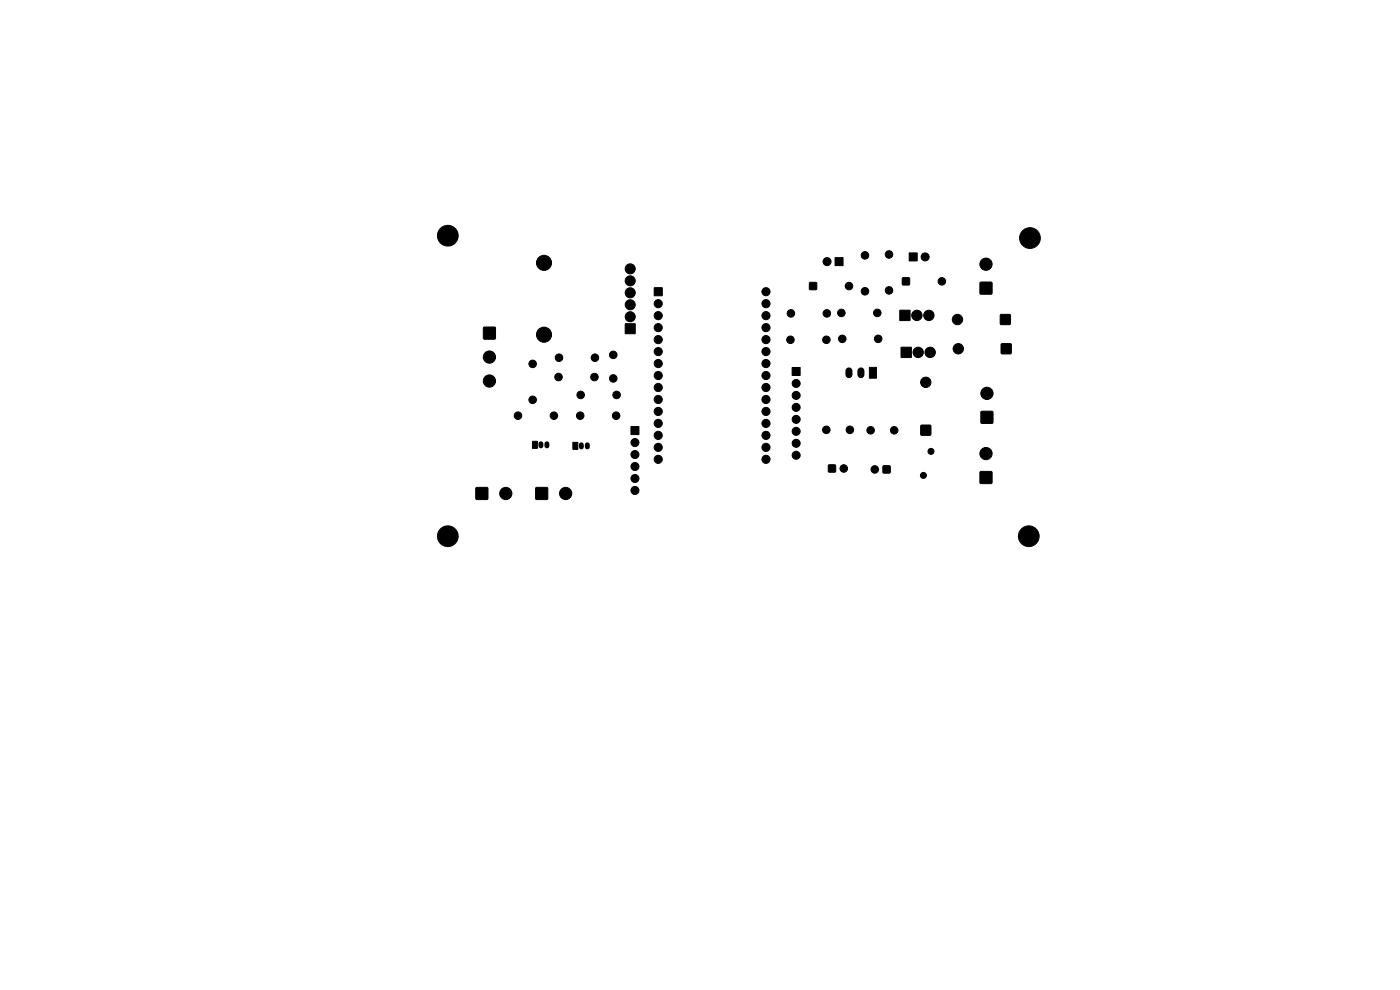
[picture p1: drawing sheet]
<svg xmlns="http://www.w3.org/2000/svg" width="297mm" height="210mm" viewBox="0 0 297 210" stroke-linecap="round" stroke-linejoin="round" font-family="sans-serif">
<g fill="#000" stroke="#000" stroke-width=".21">
<path d="M177.1 54.7h1.7v1.7h-1.7zM191.5 59h1.4v1.4h-1.4zM192.9 53.7h1.7v1.7h-1.7zM102.6 69.4h2.5v2.5h-2.5zM132.7 68.7h2v2.1h-2zM138.8 61h1.7v1.7h-1.7zM168 78h1.8v1.7h-1.8zM171.8 60h1.4v1.4h-1.4zM184.4 77.9h1.5v2.3h-1.5zM190.9 65.8h2.1v2.2h-2.1zM191.2 73.7h2.1v2.1h-2.1zM207.9 59.9h2.5v2.5h-2.5z"/>
<path d="M212.3 66.8h2v2h-2zM212.4 73h2.1v2h-2.1zM113 93.6h1v1.5h-1zM121.5 93.8h1.1v1.5h-1.1zM133.9 90.5h1.6v1.7h-1.6zM175.8 98.7h1.4v1.4h-1.4zM195.4 90.2h2v2.1h-2zM208.1 87.3h2.5v2.5h-2.5zM101 103.5h2.4v2.4h-2.4zM113.7 103.5h2.4v2.4h-2.4zM187.4 98.9h1.4v1.4h-1.4zM207.9 100.1h2.5v2.4h-2.5z"/>
<circle cx="95" cy="50" r="2.2"/>
<circle cx="95" cy="50" r="1.3"/>
<circle cx="115.4" cy="55.8" r="1.6"/>
<circle cx="133.7" cy="59.6" r="1.07"/>
<circle cx="133.7" cy="57" r="1.07"/>
<circle cx="175.5" cy="55.5" r=".85"/>
<circle cx="183.5" cy="54.2" r=".8"/>
<circle cx="188.6" cy="54" r=".8"/>
<circle cx="196.3" cy="54.5" r=".85"/>
<circle cx="199.8" cy="59.7" r=".8"/>
<circle cx="209.2" cy="56" r="1.3"/>
<circle cx="218.5" cy="50.5" r="1.3"/>
<circle cx="218.5" cy="50.5" r="2.2"/>
<circle cx="103.8" cy="75.7" r="1.3"/>
<circle cx="113" cy="77.2" r=".8"/>
<circle cx="115.4" cy="71" r="1.6"/>
<circle cx="118.5" cy="80" r=".8"/>
<circle cx="118.6" cy="75.9" r=".8"/>
<circle cx="126.1" cy="80" r=".8"/>
<circle cx="126.2" cy="75.9" r=".8"/>
<circle cx="130.1" cy="75.3" r=".8"/>
<circle cx="133.7" cy="64.6" r="1.07"/>
<circle cx="133.7" cy="62.1" r="1.07"/>
<circle cx="133.7" cy="67.2" r="1.07"/>
<circle cx="139.6" cy="72" r=".86"/>
<circle cx="139.6" cy="77.1" r=".86"/>
<circle cx="139.6" cy="64.4" r=".86"/>
<circle cx="139.6" cy="69.5" r=".86"/>
<circle cx="139.6" cy="67" r=".86"/>
<circle cx="139.6" cy="74.6" r=".86"/>
<circle cx="139.6" cy="79.7" r=".86"/>
<circle cx="162.5" cy="67" r=".86"/>
<circle cx="162.5" cy="69.5" r=".86"/>
<circle cx="162.5" cy="72" r=".86"/>
<circle cx="162.5" cy="74.6" r=".86"/>
<circle cx="162.5" cy="79.7" r=".86"/>
<circle cx="162.5" cy="77.1" r=".86"/>
<circle cx="162.5" cy="64.4" r=".86"/>
<circle cx="162.5" cy="61.9" r=".86"/>
<circle cx="167.7" cy="72.1" r=".8"/>
<circle cx="167.8" cy="66.5" r=".8"/>
<circle cx="175.3" cy="72.1" r=".8"/>
<circle cx="175.4" cy="66.5" r=".8"/>
<circle cx="178.5" cy="66.4" r=".8"/>
<circle cx="178.7" cy="71.9" r=".8"/>
<circle cx="180.1" cy="60.7" r=".8"/>
<circle cx="183.5" cy="61.8" r=".8"/>
<circle cx="186.1" cy="66.4" r=".8"/>
<circle cx="186.3" cy="71.9" r=".8"/>
<circle cx="188.6" cy="61.6" r=".8"/>
<circle cx="194.5" cy="66.9" r="1.1"/>
<circle cx="194.8" cy="74.7" r="1.1"/>
<circle cx="197.1" cy="66.9" r="1.1"/>
<circle cx="197.3" cy="74.7" r="1.1"/>
<circle cx="203.1" cy="67.8" r="1.1"/>
<circle cx="203.3" cy="74" r="1.1"/>
<circle cx="103.8" cy="80.8" r="1.3"/>
<circle cx="109.9" cy="88.2" r=".8"/>
<circle cx="113" cy="84.8" r=".8"/>
<circle cx="117.5" cy="88.2" r=".8"/>
<circle cx="123.1" cy="88.2" r=".8"/>
<circle cx="123.2" cy="83.8" r=".8"/>
<circle cx="130.1" cy="80.3" r=".8"/>
<circle cx="130.7" cy="88.2" r=".8"/>
<circle cx="130.8" cy="83.8" r=".8"/>
<circle cx="134.7" cy="93.9" r=".85"/>
<circle cx="134.7" cy="96.4" r=".85"/>
<circle cx="134.7" cy="99" r=".85"/>
<circle cx="139.6" cy="89.8" r=".86"/>
<circle cx="139.6" cy="87.3" r=".86"/>
<circle cx="139.6" cy="92.4" r=".86"/>
<circle cx="139.6" cy="84.7" r=".86"/>
<circle cx="139.6" cy="97.4" r=".86"/>
<circle cx="139.6" cy="94.9" r=".86"/>
<circle cx="139.6" cy="82.2" r=".86"/>
<circle cx="162.5" cy="97.4" r=".86"/>
<circle cx="162.5" cy="84.7" r=".86"/>
<circle cx="162.5" cy="94.9" r=".86"/>
<circle cx="162.5" cy="82.2" r=".86"/>
<circle cx="162.5" cy="92.4" r=".86"/>
<circle cx="162.5" cy="89.8" r=".86"/>
<circle cx="162.5" cy="87.3" r=".86"/>
<circle cx="168.9" cy="81.3" r=".85"/>
<circle cx="168.9" cy="96.6" r=".85"/>
<circle cx="168.9" cy="83.9" r=".85"/>
<circle cx="168.9" cy="91.5" r=".85"/>
<circle cx="168.9" cy="94" r=".85"/>
<circle cx="168.9" cy="89" r=".85"/>
<circle cx="168.9" cy="86.4" r=".85"/>
<circle cx="175.3" cy="91.2" r=".8"/>
<circle cx="179" cy="99.4" r=".8"/>
<circle cx="180.3" cy="91.2" r=".8"/>
<circle cx="184.7" cy="91.3" r=".8"/>
<circle cx="185.6" cy="99.6" r=".8"/>
<circle cx="189.7" cy="91.3" r=".8"/>
<circle cx="196.4" cy="81.1" r="1.1"/>
<circle cx="197.5" cy="95.7" r=".63"/>
<circle cx="209.2" cy="96.2" r="1.3"/>
<circle cx="209.4" cy="83.4" r="1.3"/>
<circle cx="95" cy="113.7" r="2.2"/>
<circle cx="95" cy="113.7" r="1.3"/>
<circle cx="107.3" cy="104.7" r="1.3"/>
<circle cx="120" cy="104.7" r="1.3"/>
<circle cx="134.7" cy="101.5" r=".85"/>
<circle cx="134.7" cy="104" r=".85"/>
<circle cx="195.9" cy="100.8" r=".63"/>
<circle cx="218.2" cy="113.7" r="1.3"/>
<circle cx="218.3" cy="113.7" r="2.2"/>
</g>
<path d="M114.7 94.1v.5M116 94.1v.5M123.3 94.4v.4M124.6 94.4v.4" fill="none" stroke="#000" stroke-width="1.1"/>
<path d="M180.1 78.7v.8M182.6 78.7v.8" fill="none" stroke="#000" stroke-width="1.5"/>
</svg>
